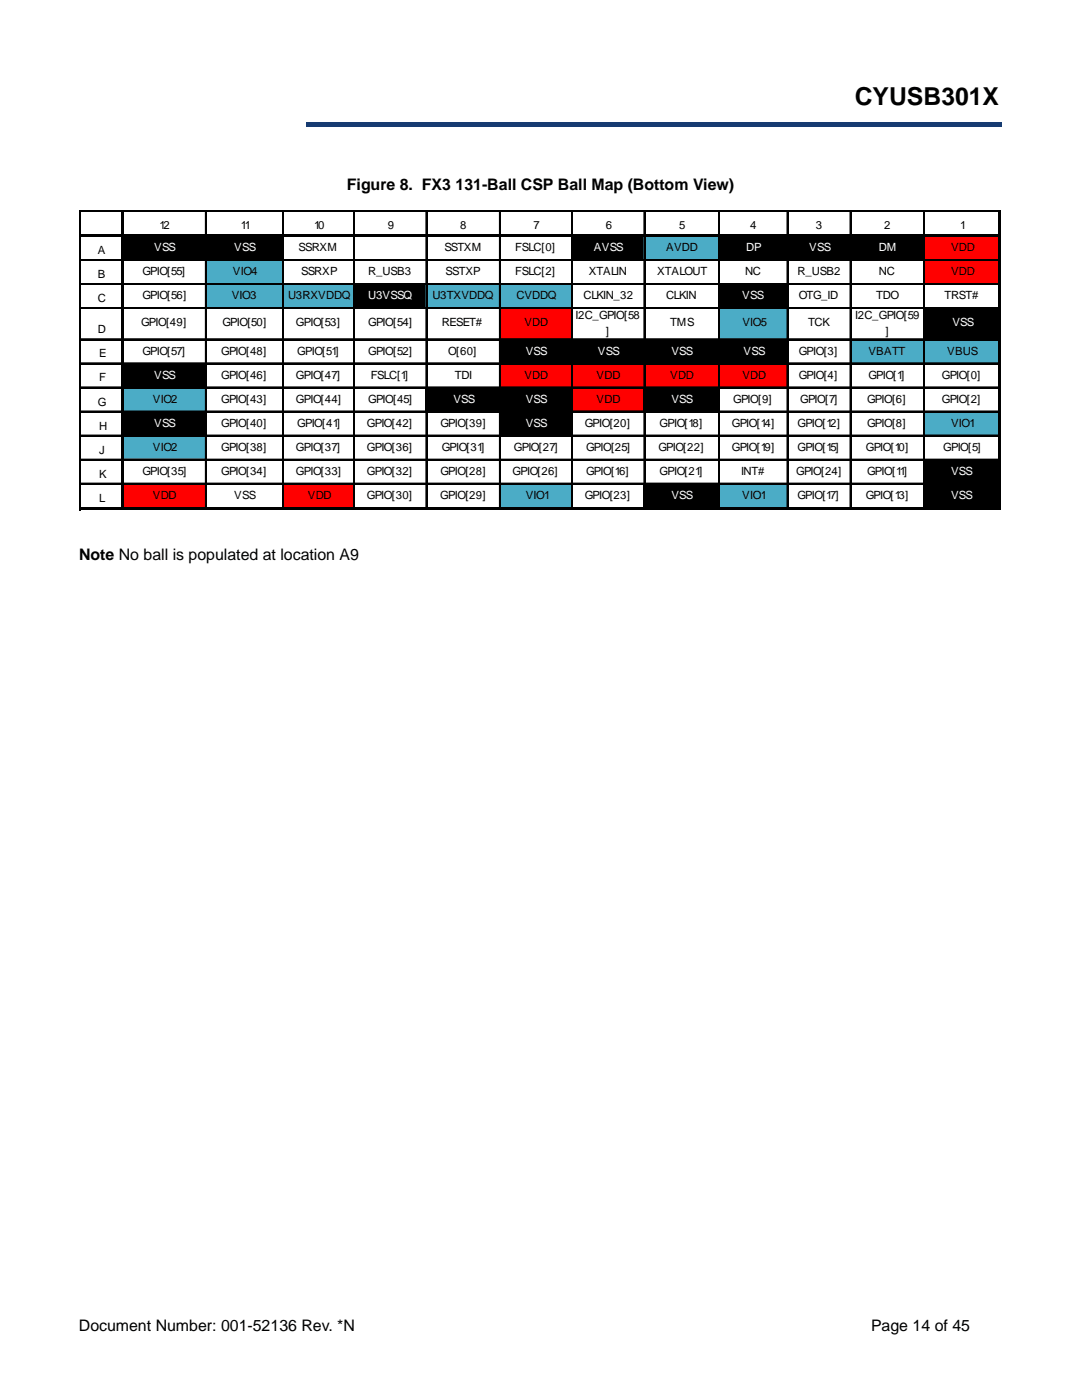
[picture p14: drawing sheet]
<svg xmlns="http://www.w3.org/2000/svg" width="216mm" height="279mm" viewBox="0 0 216 279" stroke-linecap="round" stroke-linejoin="round" font-family="sans-serif">
<defs><g id="words">
<text font-size="4.9" x="170.6" y="20.9">CYUSB301X</text>
<g font-size="3.2">
<text x="69.2" y="37.9">Figure 8.</text>
<text x="84.2" y="37.9">FX3 131-Ball CSP Ball Map (Bottom View)</text>
<text x="15.8" y="111.8">Note</text>
<text x="23.7" y="111.8">No ball is populated at location A9</text>
<text x="15.7" y="265.6">Document Number: 001-52136 Rev. *N</text>
<text x="173.8" y="265.6">Page 14 of 45</text>
</g>
<g font-size="2.3">
<text x="31.8" y="45.6">12</text>
<text x="48" y="45.6">11</text>
<text x="62.7" y="45.6">10</text>
<text x="77.4" y="45.6">9</text>
<text x="91.8" y="45.6">8</text>
<text x="106.5" y="45.6">7</text>
<text x="120.9" y="45.6">6</text>
<text x="135.5" y="45.6">5</text>
<text x="149.7" y="45.6">4</text>
<text x="162.8" y="45.6">3</text>
<text x="176.4" y="45.6">2</text>
<text x="191.6" y="45.6">1</text>
<text x="19.5" y="50.7">A</text>
<text x="59.6" y="50.2">SSRXM</text>
<text x="88.7" y="50.2">SSTXM</text>
<text x="102.8" y="50.2">FSLC[0]</text>
<text x="132.9" y="50.2">AVDD</text>
<text x="189.8" y="50.2">VDD</text>
<text x="19.5" y="55.5">B</text>
<text x="28.4" y="54.9">GPIO[55]</text>
<text x="28.4" y="59.8">GPIO[56]</text>
<text x="46.2" y="59.8">VIO3</text>
<text x="46.5" y="54.9">VIO4</text>
<text x="57.5" y="59.8">U3RXVDDQ</text>
<text x="60.1" y="54.9">SSRXP</text>
<text x="73.5" y="54.9">R_USB3</text>
<text x="86.3" y="59.8">U3TXVDDQ</text>
<text x="88.9" y="54.9">SSTXP</text>
<text x="102.8" y="54.9">FSLC[2]</text>
<text x="103.1" y="59.8">CVDDQ</text>
<text x="116.4" y="59.8">CLKIN_32</text>
<text x="117.5" y="54.9">XTALIN</text>
<text x="131.1" y="54.9">XTALOUT</text>
<text x="132.9" y="59.8">CLKIN</text>
<text x="148.7" y="54.9">NC</text>
<text x="159.1" y="54.9">R_USB2</text>
<text x="159.4" y="59.8">OTG_ID</text>
<text x="174.8" y="59.8">TDO</text>
<text x="175.4" y="54.9">NC</text>
<text x="188.5" y="59.8">TRST#</text>
<text x="189.8" y="54.9">VDD</text>
<text x="19.5" y="60.3">C</text>
<text x="28.2" y="65.1">GPIO[49]</text>
<text x="44.4" y="65.1">GPIO[50]</text>
<text x="59.1" y="65.1">GPIO[53]</text>
<text x="73.5" y="65.1">GPIO[54]</text>
<text x="88.1" y="65.1">RESET#</text>
<text x="104.7" y="65.1">VDD</text>
<text x="114.8" y="63.7">I2C_GPIO[58</text>
<text x="133.7" y="65.1">TMS</text>
<text x="148.1" y="65.1">VIO5</text>
<text x="161.2" y="65.1">TCK</text>
<text x="170.6" y="63.7">I2C_GPIO[59</text>
<text x="19.5" y="66.5">D</text>
<text x="19.8" y="71.3">E</text>
<text x="28.4" y="70.8">GPIO[57]</text>
<text x="44.1" y="70.8">GPIO[48]</text>
<text x="59.3" y="70.8">GPIO[51]</text>
<text x="73.5" y="70.8">GPIO[52]</text>
<text x="89.5" y="70.8">O[60]</text>
<text x="120.9" y="66.8">]</text>
<text x="159.4" y="70.8">GPIO[3]</text>
<text x="173.3" y="70.8">VBATT</text>
<text x="176.7" y="66.8">]</text>
<text x="189" y="70.8">VBUS</text>
<text x="19.8" y="76.1">F</text>
<text x="44.1" y="75.6">GPIO[46]</text>
<text x="59.1" y="75.6">GPIO[47]</text>
<text x="74" y="75.6">FSLC[1]</text>
<text x="90.8" y="75.6">TDI</text>
<text x="104.7" y="75.6">VDD</text>
<text x="119" y="75.6">VDD</text>
<text x="133.7" y="75.6">VDD</text>
<text x="148.1" y="75.6">VDD</text>
<text x="159.4" y="75.6">GPIO[4]</text>
<text x="173.3" y="75.6">GPIO[1]</text>
<text x="187.9" y="75.6">GPIO[0]</text>
<text x="19.5" y="80.9">G</text>
<text x="30.5" y="80.4">VIO2</text>
<text x="44.1" y="80.4">GPIO[43]</text>
<text x="59.1" y="80.4">GPIO[44]</text>
<text x="73.5" y="80.4">GPIO[45]</text>
<text x="119" y="80.4">VDD</text>
<text x="146.3" y="80.4">GPIO[9]</text>
<text x="159.6" y="80.4">GPIO[7]</text>
<text x="173" y="80.4">GPIO[6]</text>
<text x="187.9" y="80.4">GPIO[2]</text>
<text x="19.8" y="85.7">H</text>
<text x="30.5" y="90">VIO2</text>
<text x="44.1" y="85.2">GPIO[40]</text>
<text x="44.1" y="90">GPIO[38]</text>
<text x="59.1" y="90">GPIO[37]</text>
<text x="59.3" y="85.2">GPIO[41]</text>
<text x="73.2" y="85.2">GPIO[42]</text>
<text x="73.2" y="90">GPIO[36]</text>
<text x="87.9" y="85.2">GPIO[39]</text>
<text x="88.1" y="90">GPIO[31]</text>
<text x="102.6" y="90">GPIO[27]</text>
<text x="116.7" y="85.2">GPIO[20]</text>
<text x="117" y="90">GPIO[25]</text>
<text x="131.4" y="90">GPIO[22]</text>
<text x="131.6" y="85.2">GPIO[18]</text>
<text x="146" y="85.2">GPIO[14]</text>
<text x="146" y="90">GPIO[19]</text>
<text x="159.1" y="85.2">GPIO[12]</text>
<text x="159.1" y="90">GPIO[15]</text>
<text x="172.8" y="90">GPIO[10]</text>
<text x="173" y="85.2">GPIO[8]</text>
<text x="188.2" y="90">GPIO[5]</text>
<text x="189.8" y="85.2">VIO1</text>
<text x="19.8" y="90.6">J</text>
<text x="19.8" y="95.4">K</text>
<text x="28.4" y="94.8">GPIO[35]</text>
<text x="44.1" y="94.8">GPIO[34]</text>
<text x="59.1" y="94.8">GPIO[33]</text>
<text x="73.2" y="94.8">GPIO[32]</text>
<text x="87.9" y="94.8">GPIO[28]</text>
<text x="102.3" y="94.8">GPIO[26]</text>
<text x="117" y="94.8">GPIO[16]</text>
<text x="131.6" y="94.8">GPIO[21]</text>
<text x="147.9" y="94.8">INT#</text>
<text x="158.9" y="94.8">GPIO[24]</text>
<text x="173" y="94.8">GPIO[11]</text>
<text x="19.8" y="100.2">L</text>
<text x="30.5" y="99.6">VDD</text>
<text x="46.7" y="99.6">VSS</text>
<text x="61.4" y="99.6">VDD</text>
<text x="73.2" y="99.6">GPIO[30]</text>
<text x="87.9" y="99.6">GPIO[29]</text>
<text x="104.9" y="99.6">VIO1</text>
<text x="116.7" y="99.6">GPIO[23]</text>
<text x="148.1" y="99.6">VIO1</text>
<text x="159.1" y="99.6">GPIO[17]</text>
<text x="172.7" y="99.6">GPIO[13]</text>
</g>
<g font-size="2.3" fill="#fff">
<text x="30.8" y="50.2">VSS</text>
<text x="46.7" y="50.2">VSS</text>
<text x="118.5" y="50.2">AVSS</text>
<text x="148.9" y="50.2">DP</text>
<text x="161.5" y="50.2">VSS</text>
<text x="175.4" y="50.2">DM</text>
<text x="73.5" y="59.8">U3VSSQ</text>
<text x="148.1" y="59.8">VSS</text>
<text x="190" y="65.1">VSS</text>
<text x="104.9" y="70.8">VSS</text>
<text x="119.3" y="70.8">VSS</text>
<text x="134" y="70.8">VSS</text>
<text x="148.4" y="70.8">VSS</text>
<text x="30.8" y="75.6">VSS</text>
<text x="90.5" y="80.4">VSS</text>
<text x="104.9" y="80.4">VSS</text>
<text x="134" y="80.4">VSS</text>
<text x="30.8" y="85.2">VSS</text>
<text x="104.9" y="85.2">VSS</text>
<text x="189.8" y="94.8">VSS</text>
<text x="134" y="99.6">VSS</text>
<text x="189.8" y="99.6">VSS</text>
</g>
</g></defs>
<path d="M61 24.4h138.8v.9h-138.8z" fill="#163b71"/>
<path d="M61 24.4h138.9" fill="none" stroke="#163b71" stroke-width=".2"/>
<path d="M199.7 24.4h.2v1h-.2z" fill="#163b71"/>
<path d="M61 25.3h138.8" fill="none" stroke="#163b71" stroke-width=".2"/>
<path d="M61 24.3h.1v1h-.1z" fill="#163b71"/>
<g fill="#fff">
<path d="M15.8 8.6h45.2v18h-45.2z"/>
<path d="M15.7 262.8h55.1v3.5h-55.1z"/>
<path d="M84.2 34.9h62.3v3.7h-62.3z"/>
<path d="M15.8 108.9h7.9v3.7h-7.9z"/>
<path d="M23.7 109h47.9v3.5h-47.9z"/>
<path d="M15.8 41.9h183.9v59.9h-183.9z"/>
</g>
<path d="M24.5 47h32.2v5.1h-32.2zM114.1 47h14.6v5.1h-14.6z" fill="#000"/>
<path d="M128.5 47h15.2v5.1h-15.2z" fill="#4bacc6"/>
<path d="M143.4 47h41.1v5.1h-41.1z" fill="#000"/>
<path d="M184.3 47h15.4v5.1h-15.4z" fill="#f00"/>
<path d="M41 51.8h15.7v5.1h-15.7z" fill="#4bacc6"/>
<path d="M184.3 51.8h15.4v5.1h-15.4z" fill="#f00"/>
<path d="M41 56.6h29.8v5.1h-29.8z" fill="#4bacc6"/>
<path d="M70.6 56.6h14.7v5.1h-14.7z" fill="#000"/>
<path d="M85 56.6h29.3v5.1h-29.3z" fill="#4bacc6"/>
<path d="M143.4 56.6h13.9v5.1h-13.9z" fill="#000"/>
<path d="M85 61.4h14.9v6.5h-14.9z" fill="#fff"/>
<path d="M99.7 61.4h14.6v6.5h-14.6z" fill="#f00"/>
<path d="M143.4 61.4h13.9v6.5h-13.9z" fill="#4bacc6"/>
<path d="M99.7 67.6h57.6v5.1h-57.6zM184.3 61.4h15.4v6.5h-15.4z" fill="#000"/>
<path d="M169.6 67.6h30.1v5.1h-30.1z" fill="#4bacc6"/>
<path d="M24.5 72.4h16.7v5.1h-16.7z" fill="#000"/>
<path d="M99.7 72.4h57.6v5.1h-57.6z" fill="#f00"/>
<path d="M24.5 77.2h16.7v5.1h-16.7z" fill="#4bacc6"/>
<path d="M85 77.2h29.3v5.1h-29.3z" fill="#000"/>
<path d="M114.1 77.2h14.6v5.1h-14.6z" fill="#f00"/>
<path d="M24.5 82h16.7v5.1h-16.7zM99.7 82h14.6v5.1h-14.6zM128.5 77.2h15.2v5.1h-15.2z" fill="#000"/>
<g fill="#4bacc6">
<path d="M184.3 82h15.4v5.1h-15.4z"/>
<path d="M24.5 86.8h16.7v5.1h-16.7z"/>
</g>
<path d="M184.3 91.6h15.4v5.1h-15.4z" fill="#000"/>
<g fill="#f00">
<path d="M24.5 96.4h16.7v5.4h-16.7z"/>
<path d="M56.4 96.4h14.4v5.4h-14.4z"/>
</g>
<path d="M99.7 96.4h14.6v5.4h-14.6z" fill="#4bacc6"/>
<path d="M128.5 96.4h15.2v5.4h-15.2z" fill="#000"/>
<path d="M143.4 96.4h13.9v5.4h-13.9z" fill="#4bacc6"/>
<path d="M16.1 46.7h183.6v.6h-183.6zM16.1 101.2h183.6v.6h-183.6zM24.2 42.2h.5v59.6h-.5zM184.3 96.4h15.4v5.4h-15.4zM199.2 42.2h.5v59.6h-.5z" fill="#000"/>
<g fill="none" stroke="#d0d7e5" stroke-width=".2">
<path d="M15.8 41.9h.1M24.5 41.9h.1M41 41.9h.1M56.4 41.9h.1M70.6 41.9h.1M85 41.9h.1M99.7 41.9h.1M114.1 41.9h.1M128.5 41.9h.1M143.4 41.9h.1M157 41.9h.1M169.6 41.9h.1"/>
<path d="M184.3 41.9h.1M199.5 41.9h.1"/>
</g>
<g fill="none" stroke="#000" stroke-width=".28">
<path d="M16.1 42h183.6M16.1 51.9h8.1M16.1 56.7h8.1M24.7 51.9h174.5M24.7 56.7h174.5M56.6 42.2v4.5M56.6 47.3v53.9M85.1 42.2v4.5M85.1 47.3v53.9M99.8 42.2v4.5M99.8 47.3v53.9M143.5 42.2v4.5"/>
<path d="M143.5 47.3v53.9M16.1 61.5h8.1M16.1 77.4h8.1M24.7 61.5h174.5M24.7 77.4h174.5M16.1 82.2h8.1M16.1 87h8.1M16.1 91.8h8.1M24.7 82.2h174.5M24.7 87h174.5M24.7 91.8h174.5"/>
</g>
<g fill="none" stroke="#000" stroke-width=".2">
<path d="M16.1 51.8h8.1M16.1 56.6h8.1M24.7 51.8h174.5M24.7 56.6h174.5M41 42.2v4.5M41 47.3v53.9M56.4 42.2v4.5M56.4 47.3v53.9M70.6 42.2v4.5M70.6 47.3v53.9M85 42.2v4.5M85 47.3v53.9"/>
<path d="M99.7 42.2v4.5M99.7 47.3v53.9M114.1 42.2v4.5M114.1 47.3v53.9M128.5 42.2v4.5M128.5 47.3v53.9M143.4 42.2v4.5M143.4 47.3v53.9M157 42.2v4.5M157 47.3v53.9M169.6 42.2v4.5M169.6 47.3v53.9"/>
<path d="M184.3 42.2v4.5M184.3 47.3v53.9M16.1 61.4h8.1M16.1 67.6h8.1M16.1 72.4h8.1M16.1 77.2h8.1M24.7 61.4h174.5M24.7 67.6h174.5M24.7 72.4h174.5M24.7 77.2h174.5M16.1 82h8.1M16.1 86.8h8.1"/>
<path d="M16.1 91.6h8.1M16.1 96.4h8.1M24.7 82h174.5M24.7 86.8h174.5M24.7 91.6h174.5M24.7 96.4h174.5"/>
</g>
<g fill="none" stroke="#000" stroke-width=".25">
<path d="M16 41.9v59.9M41.1 42.2v4.5M41.1 47.3v53.9M70.7 42.2v4.5M70.7 47.3v53.9M114.2 42.2v4.5M114.2 47.3v53.9M128.6 42.2v4.5M128.6 47.3v53.9M157.2 42.2v4.5M157.2 47.3v53.9M169.7 42.2v4.5"/>
<path d="M169.7 47.3v53.9M184.4 42.2v4.5M184.4 47.3v53.9"/>
</g>
<path d="M16.1 67.8h8.1M16.1 72.6h8.1M24.7 67.8h174.5M24.7 72.6h174.5M16.1 96.6h8.1M24.7 96.6h174.5" fill="none" stroke="#000" stroke-width=".3"/>
<use href="#words"/>
</svg>
